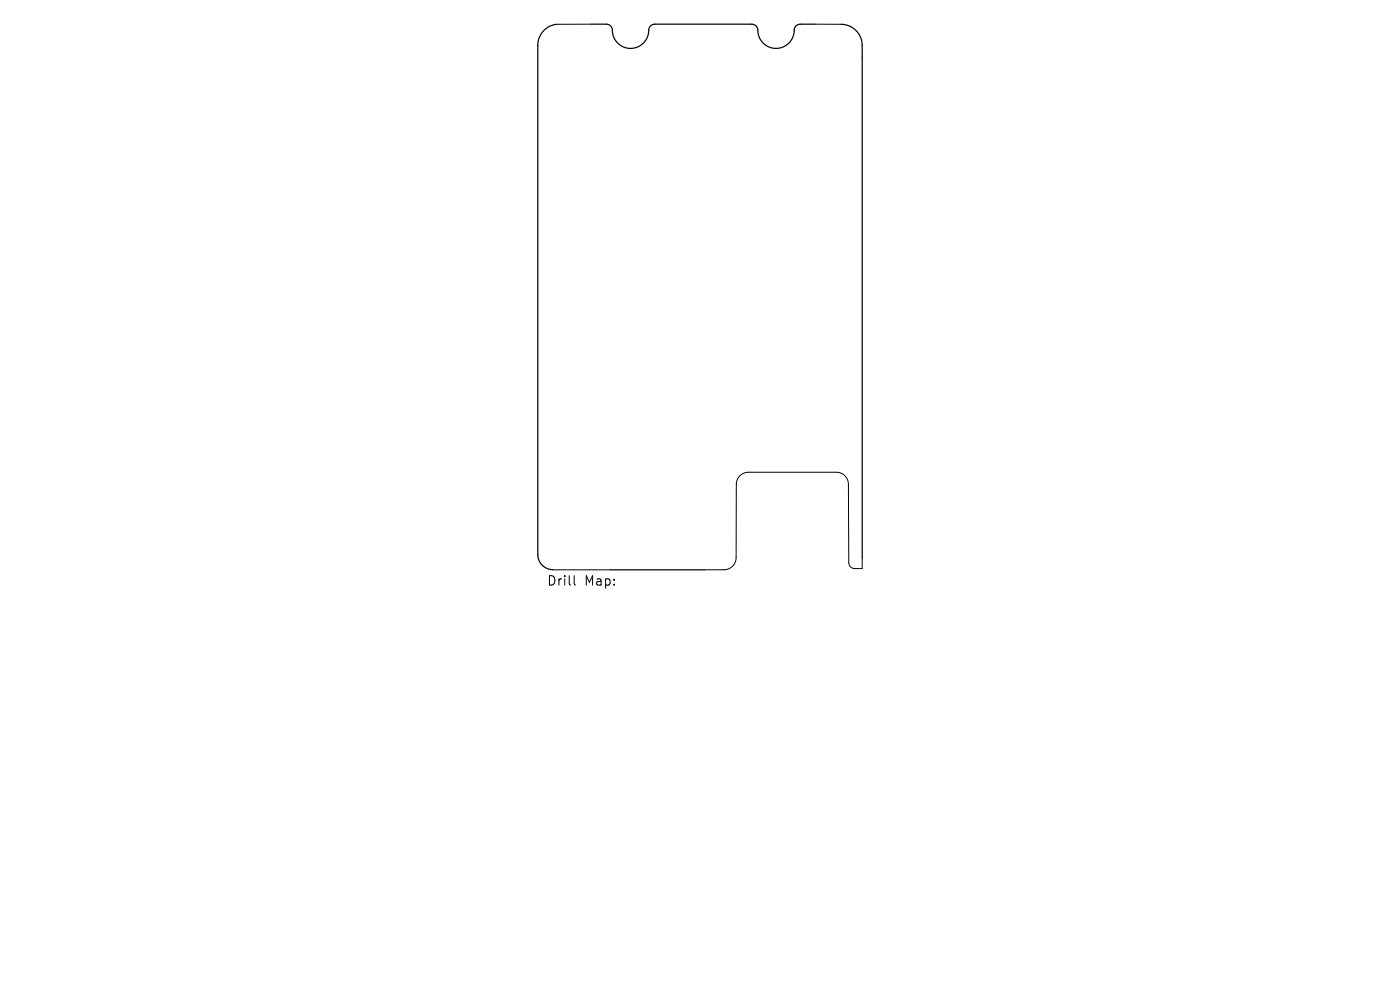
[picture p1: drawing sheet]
<svg xmlns="http://www.w3.org/2000/svg" width="297mm" height="210mm" viewBox="0 0 297 210" stroke-linecap="round" stroke-linejoin="round" font-family="sans-serif">
<defs><g id="words">
<g font-size="2.8">
<text x="116" y="124.5">Drill</text>
<text x="124" y="124.5">Map:</text>
</g>
</g></defs>
<path d="M125.4 5.1l-7.3 .1M173 5.1l5.4 .1M180 102.9a2.57 2.57 0 0 0-2.6-2.7h-18.6a2.57 2.57 0 0 0-2.6 2.5v15.6a2.57 2.57 0 0 1-2.6 2.6h-4.1M180 102.9l.1 16.4a1.29 1.29 0 0 0 1.2 1.3h1.6v-2.3M117.3 120.9h12.3M117.3 120.8v.1M121.8 122.1v1.7l.3 .3" fill="none" stroke="#000" stroke-width=".21"/>
<path d="M118.1 5.2a4.5 4.5 0 0 0-4 4.4v108.1a3.2 3.2 0 0 0 3.2 3.1M125.4 5.1h3.2a1.29 1.29 0 0 1 1.3 1.3 3.9 3.9 0 0 0 4.1 3.9 3.9 3.9 0 0 0 3.7-4.3l.5-.6 .7-.3h20.6a1.29 1.29 0 0 1 1.3 1.3 3.9 3.9 0 0 0 4.1 3.9 3.9 3.9 0 0 0 3.7-4.3l.3-.6 .6-.3h3.5M178.4 5.2a4.5 4.5 0 0 1 4.5 4.5v108.6M129.6 120.9h19.9" fill="none" stroke="#000" stroke-width=".26"/>
<use href="#words"/>
</svg>
